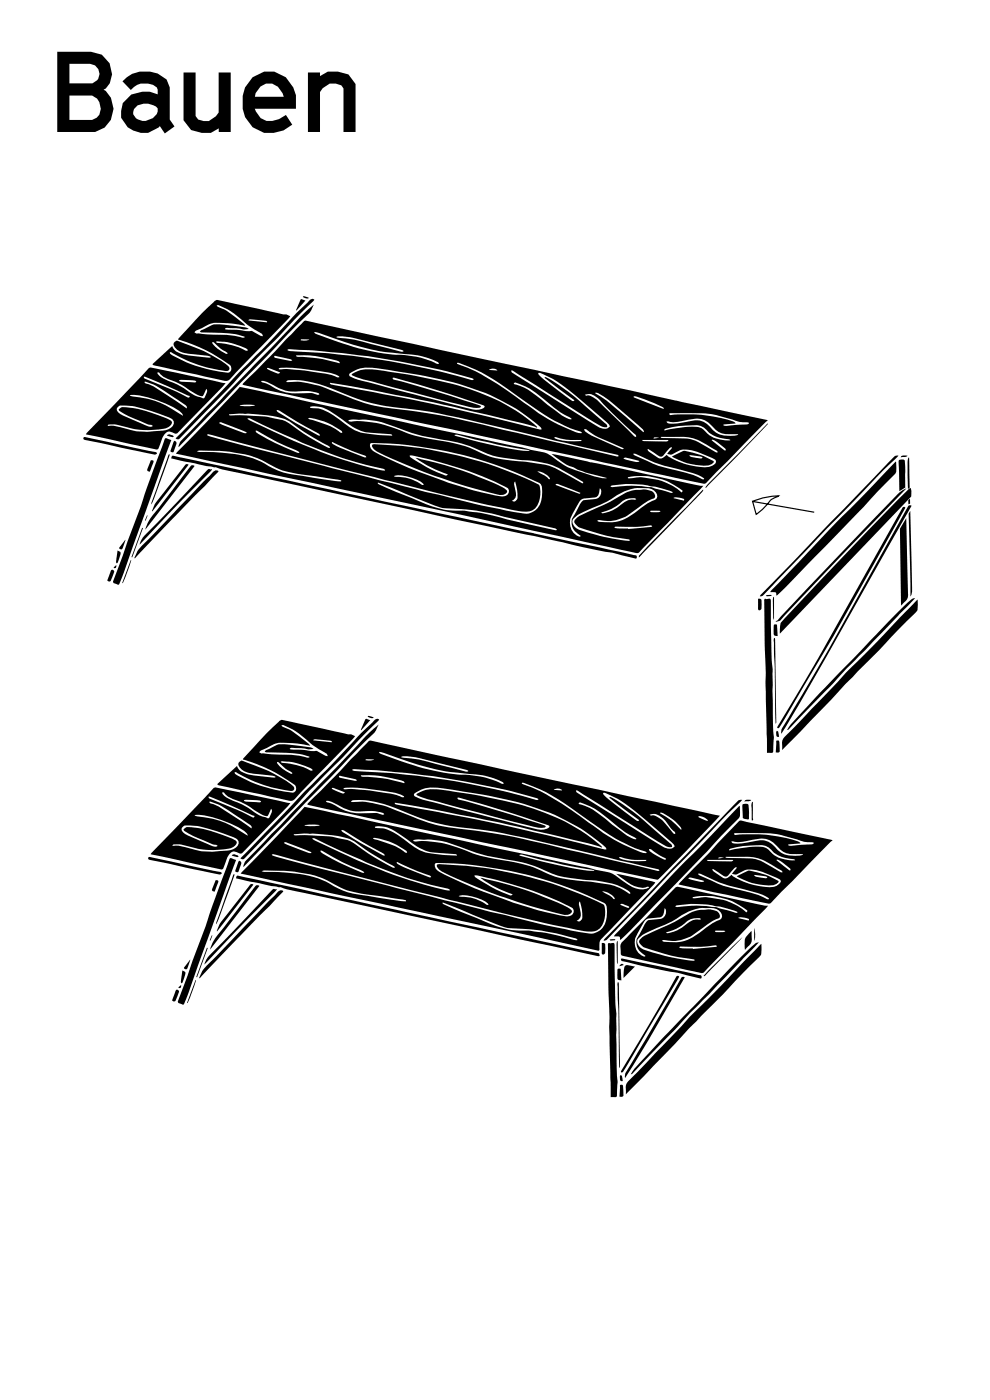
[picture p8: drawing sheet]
<svg xmlns="http://www.w3.org/2000/svg" width="297mm" height="420mm" viewBox="0 0 297 420" stroke-linecap="round" stroke-linejoin="round" font-family="sans-serif">
<defs><g id="words">
<text font-size="33.9" x="14.1" y="39.6">Bauen</text>
</g></defs>
<!-- layer: Beschriftung -->
<g fill="#000">
<path d="M90.3 89.8l1.4 .4-2.8 3-.1-.1zM90.9 89l.3-.1 1.4 .4v.2h-1zM45.3 138.1l.7 .1 .1 .5-1.2 2.9-.8-.5zM25.2 131.2l21.5 4.5 .4 .4-.7 .3-20.9-4.4-.5-.3zM50.3 130.5l.5-.2 1.4 .7-.4 .2-1.7-.4zM49.5 131.7l.3-.2 1.6 .6-14.5 40.4-1.1 2.8-.4 .2a1.71 1.71 0 0 1-1.5-1zM52.3 132.3a.9 .9 0 0 1 .7 .6 .9 .9 0 0 1-.3 .9l-.7 1.9-.8-.2zM88.9 94l3.4-3.2a1.42 1.42 0 0 1 2-.8l-20.9 21.2-4.3 4.9-13.9 14.2a3 3 0 0 1-1.9 1.6l-.6-.3 19.1-20 7.4-7.2zM90.6 94.6l3.6-3.2a8.7 8.7 0 0 1-3.5 4.6l-37 38.1a2.88 2.88 0 0 1 1.3-2.5zM55.5 139.6a.66 .66 0 0 1 1.1-.1l-11 13.9a9.8 9.8 0 0 1 2.8-4.7zM270.3 137a2.03 2.03 0 0 1 2-.2l-.4 .3-1.6 .2zM44.1 154.7h.2l-.6 1.6-.2-.1z"/>
<path d="M57.2 139.9a.82 .82 0 0 1 1.2-.1l-14.8 19.2a18.4 18.4 0 0 1 4.3-7zM50.5 136.5l.3-.2 .1 .4-1.9 5.3-2.8 7.7-.8 1.6zM62.3 140.9l.5-.2 .8 .2-21.7 22.5 .1-.4a10.2 10.2 0 0 1 3.6-4.5zM210.9 146.9l.1 .1-.3 .7-19 19.6v-.5l2.1-2.3zM230.3 127.1l.1 .1-.2 .3-8 8.3-10.5 10.5a11.4 11.4 0 0 1 3.3-3.7zM269.7 138.1l.2-.1a1.46 1.46 0 0 1 1.6 .3l.1 8-1.8 1.1zM271.9 155.5l.5 19.8a10.3 10.3 0 0 1-.3 4.7l-1.7 1.8-.4-23.1zM272.6 137.3l.2 .1 .1 9-.5 .3-.1-7.9zM272.7 151.7l.8 .1-11.3 20.1a1619.7 1619.7 0 0 1-27.8 48.3v-1.1l.3-.7 14.1-23.9zM272.5 150.1l.5-.5 .1 1.6-.6 .1zM273.1 153.3l.5 19.8a12.6 12.6 0 0 1-.4 5.9l-.6-24.8zM269.9 149.5l3.2-3.1 .3 .8v1.8l-39.4 41.2v-1a4 4 0 0 1 1.1-3.2z"/>
<path d="M33.3 171.1l.5-.1 .3 .2 .2 .5-1.1 2.6-.5 .2-.5-.3zM34.1 170.3l.7-.6a.5 .5 0 0 1 0 .6 .5 .5 0 0 1-.7 .1zM35.3 165.2l.9 .7-.9 2.9-.3 .3-.2-.4zM39.2 168.1l.2 .1-1.3 3.8-1.3 3h-.1zM37.6 162l-.8 2.6-.4 .3-.5-.2-.1-.3zM42.6 158.4l.3 .1-3.2 8.8-.3-.1zM63.9 141.6a.98 .98 0 0 1 1.6-.1l-25.1 26a9.3 9.3 0 0 1 3.7-5.2zM51.6 136.9l.4-.1 17 3.6 121.1 26.2a.64 .64 0 0 1 .9 .2 .64 .64 0 0 1-.2 .8l-7-1.7-9.3-1.8-14.1-3.2-93-19.8-2.7-.9-2.9-.4-6.8-1.4-3.6-.8zM227.4 179.7l1 .2 .1 1.7a1.13 1.13 0 0 1-.6 1.6l-.2-.1-.3-.4zM229.8 178.7l.3-.1a1.08 1.08 0 0 1 1.4 .2l-.8 .1a.6 .6 0 0 1-.9-.2zM268.2 137.1l.6-.4 .8 .1-5.1 4.8-35.4 37-.5 .3h-.6zM268.7 138.5l.2 .9a3.5 3.5 0 0 1-1.6 4.1l-32.9 34-1.4 1.3-.2-1-1.7-.1 18.6-19.7z"/>
<path d="M275 180.2l.3-.3a7.3 7.3 0 0 1-.3 3.7l-21.4 21.8-4.2 4.6-14.7 15.1v-.4a4.4 4.4 0 0 1 2.1-4.9l17-18 8.6-8.4zM232 179.1l.2 .1v6.7a19.4 19.4 0 0 1-.2-6.8zM232.3 187.5h.8l.2 3.4a1.03 1.03 0 0 1-1.1-.3 1.03 1.03 0 0 1-.1-1.2zM269.3 148.3l1.3-1 1.4-.7-18 18.6-19.9 21.1-1.4 .4zM269.1 184l4.5-4.3 1-.2-37.9 39.4-.5 .2 1.1-1.7 8.5-9.3zM109.7 215.8l1.4 .3-2.7 3.1-.1-.2zM110.3 214.9l.3-.1 1.4 .4a.81 .81 0 0 1-1.2 .1zM229.4 179.7h1.6a5.8 5.8 0 0 1 .3 3.3l.2 14.4 .3 3.4 .1 16.5 .3 4-.2 4.3-.3 .3h-1.6l-.3-23.9-.4-8.7zM232.2 191.5h.3l.1 .5 .3 24.6-.1 .6zM270.8 152.3l.5-.2 .4 .3-21.6 38.4-15.1 25.7-1.2 1.9-.6 .1v-.4l13-21.8zM233.1 219.3l.4 .3 .1 .7 .2 .8-.4 .1a.85 .85 0 0 1-.5-1.2zM232.9 222.3l.9 .1 .1 2a1.03 1.03 0 0 1-.2 1.4h-.9z"/>
<path d="M69.8 256.5l.4-.1 1.4 .6-.4 .2-1.7-.4zM68.9 257.7l.4-.2 1.5 .6-14.4 40.4-1.2 2.9-.3 .1a1.71 1.71 0 0 1-1.5-1zM71.8 258.3a.9 .9 0 0 1 .6 .7 .9 .9 0 0 1-.2 .9l-.7 1.8-.9-.1zM108.3 220l3.4-3.2a1.42 1.42 0 0 1 2.1-.8l-20.9 21.3-4.4 4.8-13.9 14.2a3 3 0 0 1-1.8 1.6l-.7-.3 19.2-19.9 7.3-7.3zM221.8 241.9l.2 .8a3.5 3.5 0 0 1-1.6 4.1l-32.9 34-1.4 1.3-.2-1-1.7-.1 18.6-19.7zM221.4 240.4l.5-.4 .8 .1-5.1 4.9-35.4 36.9-.5 .4-.6-.1zM222.8 241.4l.2-.1a1.1 1.1 0 0 1 1.3 0 1.1 1.1 0 0 1 .4 1.3v3.2a2.03 2.03 0 0 1-1.8-.4zM223.5 240.3a2.03 2.03 0 0 1 1.9-.2l-.4 .3-1.6 .2zM225.7 240.6l.2 .1 .1 5.2-.4 .4-.2-4.7zM64.7 264.2h.7l.1 .5-1.1 2.9-.8-.4zM70 262.5l.3-.2v.4l-1.8 5.3-2.8 7.7-.9 1.6zM44.6 257.2l21.6 4.5 .3 .5-.6 .3-20.9-4.4-.5-.4z"/>
<path d="M71 262.9l.4-.1 108.1 23.2 .2 .2 .3 .7-.6 .1-92.5-19.9-2.7-.9-3-.3-6.7-1.4-3.7-.9zM110 220.7l3.6-3.3a8.7 8.7 0 0 1-3.5 4.6l-37 38.2a2.88 2.88 0 0 1 1.3-2.6zM75 265.6a.66 .66 0 0 1 1-.1l-10.8 14a6.7 6.7 0 0 1 1.6-3.5zM81.8 267l.4-.2 .9 .1-21.8 22.5 .1-.3a10.2 10.2 0 0 1 3.6-4.6zM226.3 278.5l.3 1.9-.3 1.9zM243.5 255.5l.1 .1-.9 1.1-11.5 11.6a11.4 11.4 0 0 1 3.3-3.7zM53.5 296.3l.7-.6a.5 .5 0 0 1 0 .6 .5 .5 0 0 1-.6 .1zM54.7 291.3l.9 .6-.8 3-.3 .2-.2-.4zM57 288l-.8 2.6-.3 .3-.6-.2-.1-.3zM62.1 284.4l.2 .1-3.2 8.8-.2-.1zM83.4 267.7a.98 .98 0 0 1 1.6-.2l-25.2 26.1a9.3 9.3 0 0 1 3.7-5.3zM63.6 280.7l.1 .1-.6 1.5-.2-.1z"/>
<path d="M76.6 266a.82 .82 0 0 1 1.2-.1l-14.8 19.1a18.4 18.4 0 0 1 4.4-6.9zM180.6 283l.9 .3 .1 1.7a1.13 1.13 0 0 1-.6 1.5h-.2l-.3-.5zM182.9 282l.3-.1a1.08 1.08 0 0 1 1.4 .2l-.8 .1a.6 .6 0 0 1-.9-.2zM185.1 282.5h.2l-.1 6.8-.2-6zM185.4 294.8h.2l.1 .5 .3 24.6-.1 .6zM185.4 290.8l.8 .1 .2 3.3a1.03 1.03 0 0 1-1.1-.3 1.03 1.03 0 0 1-.1-1.2zM186.1 289.6l.5-.4 .6 .4-1.4 .4zM187.5 290a2.13 2.13 0 0 1 2.2-.1l.8 .2-3.4 3.4 .1-2.4zM202.9 293l.5-.2 .4 .3-15.7 26.7-1.2 1.9-.5 .1-.1-.3 10.8-18zM186.3 287.7h.4l22.8 4.9a.64 .64 0 0 1 .9 .2 .64 .64 0 0 1-.2 .9l-6.9-1.8-8.8-1.6-7.8-1.9-.3-.1zM213.6 290.2l9.2-9-10.5 10.9a.97 .97 0 0 1-1.2 .7zM225.4 279.5h.1v.8a3.8 3.8 0 0 1-1 3.7l-1 1.1-.1-1.1a3.9 3.9 0 0 1 1.7-4.2z"/>
<path d="M222.2 287.3l4.5-4.2 1-.3-37.9 39.4-.5 .2 1.1-1.7 8.5-9.3zM228.1 283.5l.3-.2a7.3 7.3 0 0 1-.3 3.6l-21.4 21.8-4.2 4.6-14.7 15.1v-.4a4.4 4.4 0 0 1 2.1-4.9l17.1-17.9 8.5-8.5zM52.8 297.2l.5-.2 .3 .3 .1 .4-1 2.6-.6 .3-.5-.4zM58.7 294.1l.1 .1-1.3 3.8-1.2 3.1-.2-.1zM182.5 283.1l1.6-.1a5.8 5.8 0 0 1 .3 3.3l.2 14.4 .3 3.5 .1 16.4 .3 4-.2 4.3-.3 .4h-1.6l-.3-24-.4-8.7zM186.1 325.6l.8 .1 .1 2.1a1.03 1.03 0 0 1-.2 1.3h-.9zM186.2 322.6l.4 .3 .1 .8 .2 .7-.4 .1a.85 .85 0 0 1-.5-1.2zM204.6 293.2l.9 .1-11.8 20.3-6.2 9.9v-1.1l.3-.7z"/>
<path d="M74.5 96l5.6 .7 .1-.1-.4-.3-1.3-.2a8.7 8.7 0 0 0-4-.1zM63.7 102.6a5.3 5.3 0 0 0 2.8 2.9l1.3 .7h.4a2.2 2.2 0 0 0-1.6-1.3l-2.4-2.1zM64.8 102.6l.2 .2a26.2 26.2 0 0 1 9.1 2.5l.3-.3a16.2 16.2 0 0 0-9.6-2.4zM65 91.7l.2 .3a26.2 26.2 0 0 1 8.4 5.8 31.8 31.8 0 0 0-10.2-.7l-4.6 2.1-.5 .5 .7 .4 3 .2a49 49 0 0 1 11.1 1l.3-.1a23.3 23.3 0 0 0-10-1.4h-2.9l-.5-.2 .4-.5 2-.9a6 6 0 0 1 4.9-.7l6.5 .8 .8 .4-1.6 .2-1.7-.4-3.2-.1-.6 .2a3.1 3.1 0 0 0 2.6 .4l4.1 .4a3.4 3.4 0 0 1 3.2 .9l1.5 .6a1.97 1.97 0 0 0-1.6-1.5l-2.8-1.8a25.3 25.3 0 0 0-9.1-6zM61.2 93.4l1.4-1.4a5.7 5.7 0 0 1 2.6-2l19.5 4.3 1.3 .1 1.1 .5-18 18.7a2.16 2.16 0 0 1-2.7 .5l-20.5-4.6-.1-.2 5.9-5.5a4.4 4.4 0 0 0 3.9 2.7l7 .8h.6v-.2l-.9-.3-4.3-.5a7.6 7.6 0 0 1-5.4-1.9 1.23 1.23 0 0 1-.3-1.7l.8-.5 1.1 .5a43.7 43.7 0 0 1 14.5 7.4 .94 .94 0 0 1-.3 1.1 .94 .94 0 0 1-1.1 .1 44.4 44.4 0 0 1-16.2-5.6h-.1a2.18 2.18 0 0 0 1.8 1.5 41 41 0 0 0 15.8 4.6 1.49 1.49 0 0 0 .8-1.5 1.49 1.49 0 0 0-1.1-1.2 46.8 46.8 0 0 0-14.9-7.2z"/>
<path d="M53.8 114.1v.1a7.5 7.5 0 0 0 3.8 .5l.9 .1 .4-.3a5.7 5.7 0 0 0-3.6-.5zM43.1 113.1l.1 .4 .4 .2 9 3.7 3.6 1.8h.6l.1-.4-9.3-4.1zM43.3 114.6l.4 .5a19.7 19.7 0 0 1 6.5 3.5l5.8 4a1.56 1.56 0 0 0-1.2-1.6l-1.7-1.2a31.8 31.8 0 0 0-9.6-5.2zM39 118.6v.2a31.9 31.9 0 0 1 11.9 3.5l4 2.5a4 4 0 0 0-2.4-2.3 34 34 0 0 0-12.6-4zM47.2 111.8a4.2 4.2 0 0 0 3 2.4l1 .4a28.2 28.2 0 0 1 6.9 3.9l2.1 .7a.83 .83 0 0 0 1 .3 .83 .83 0 0 0 .5-.9l.3-.6a1 1 0 0 0-.1-1.3l-.6 1.3a.99 .99 0 0 1-.6 .9 .99 .99 0 0 1-1.1-.2l-3-1.8a28.3 28.3 0 0 0-7.4-3.7l-1.4-1.4zM35.4 122.2l-.2 .2a1.9 1.9 0 0 0 1.6 2.2l4.8 2.1a6.9 6.9 0 0 0 4.1 1.2l.2-.1-.5-.3-1-.1-1.2-.6a33.3 33.3 0 0 1-7.5-3.6l-.1-.2a1.92 1.92 0 0 1 2.6-.7 40.6 40.6 0 0 1 13.2 4 1.28 1.28 0 0 1-.8 1.9 24 24 0 0 1-14.9-.6 5.8 5.8 0 0 0-3.3 0l-.1 .1a30.8 30.8 0 0 1 8.3 1.7 29.1 29.1 0 0 0 10.1-.6 1.74 1.74 0 0 0 1.4-1.6 1.74 1.74 0 0 0-1.1-1.8l-1.8-.7a40 40 0 0 0-11.6-3h-1.5zM44.5 110.6l.4-.3h.6l22.2 4.7-13.8 14.3a1.3 1.3 0 0 1-1.3 .9 2.48 2.48 0 0 0-3-.1l-.9 1.3-1.2 3.3-.4 .2-21.4-4.5z"/>
<path d="M207 136.6l-.2 .2 1.2 .4a4.2 4.2 0 0 0 2.8 .2l-.7-.4zM201.6 137l1.7-.9a3.1 3.1 0 0 1 3.6-.5l3.9 1.1 3.4 1.9a4.2 4.2 0 0 1-4.5 1 17.9 17.9 0 0 1-8.1-2.6z"/>
<path d="M200.9 124a77.2 77.2 0 0 1 13.9 .6l5.3 1.4a9.1 9.1 0 0 0 4.4 .8l.2 .3-.6 .3-6.2 .4-.8-.1v-.3l3.5-.3-.1-.3a42.9 42.9 0 0 0-19.5-2.2zM199.9 126.5h.5a19.2 19.2 0 0 0 7.6-.8 7.2 7.2 0 0 1 6.8 3.3 7.2 7.2 0 0 0 5.5 1.3l1.2 .1a7.8 7.8 0 0 1-9-2.8 6.7 6.7 0 0 0-6.8-1l-.7 .2a9.6 9.6 0 0 1-4.7 .1zM199.3 129l.1-.1a25.4 25.4 0 0 1 10.5-1.2l1.6 .8a10.3 10.3 0 0 0 7.5 3.4l.1 .1a9.1 9.1 0 0 1-8.1-3.2 9.3 9.3 0 0 0-6.2-.5l-5.4 .9zM213.6 131.9l1.5 .8 2.4 1.9 .3 .4-.2 .2-4.1-3.1zM198.3 131.1h3.9a14.8 14.8 0 0 1 11.1 3.2l1.8 1 .3 .5a9.2 9.2 0 0 1-3.8-2 12.8 12.8 0 0 0-9.3-2.3l-3.6-.1h-.4zM194.3 135l.2-.3 1.3 .9a5 5 0 0 0 2.8 1.4l1.2-1.3a2.67 2.67 0 0 1 1.8-1.5l-.1 .4-1.3 1.6a3.3 3.3 0 0 0 3.3-.8 8.5 8.5 0 0 1 6.9 .7l1.5 .6a6 6 0 0 1 2.9 1.6v.3a4.1 4.1 0 0 1-4.7 1.5 20.4 20.4 0 0 1-9.9-3.4l-.1-.2a2.22 2.22 0 0 1-3.7 .2l-1.7-1.2zM190.1 136.1l.5 .1a50.1 50.1 0 0 0 14.4 5l4.4 1.3 1.9 1.1-.3 .3a57.8 57.8 0 0 0-12.7-3.9l-7.9-3.3-.4-.4zM187.1 137.5a7.1 7.1 0 0 1 4 .6l.8 .4-1.5 .1-2.4-.6zM178.7 117.8l1.3 .5a108.3 108.3 0 0 1 13.1 10.8l.1 .5-.2 .1a149.5 149.5 0 0 0-12.9-10.8l-1.5-.8zM175.5 118.5a4.8 4.8 0 0 1 5.3 2.5l5.8 5.8 4.1 3.7 .2 .5-.1 .1-.5-.2-8.8-8.6a9.9 9.9 0 0 0-5.1-3.7l-.6 .1zM153.4 111.2h.5l17.8 11.4a67.6 67.6 0 0 0 9.6 5.6h.9a1.8 1.8 0 0 0-1.2-1.6l-10.6-9.1a28.3 28.3 0 0 0-6.9-4.3l-.1 .2 2.2 1.7 6.7 5-.2 .3-.4-.1-3.4-2.4a36.3 36.3 0 0 1-6.8-5.8v-.2a10.1 10.1 0 0 1 4.4 1.8l2.9 2 3.7 2.8 9.5 8.2 .9 1.1a1.86 1.86 0 0 1-2.8 .6l-26.4-16.5zM175.3 128.8l.6 .1 3.5 2.3 7.7 3.3-.2 .3a74.3 74.3 0 0 1-11-5.1l-.5-.4zM85.9 114.5a6.8 6.8 0 0 1 4.2-.4 51.7 51.7 0 0 1 14.9 4.7 60 60 0 0 0 18.5 4l6.2 .9 8.4 1.7 45.7 10.8a1.99 1.99 0 0 1 1.8 .5l.1 .2-.6 .1-49.6-11.7-13.5-2.2a54.3 54.3 0 0 1-20.7-5.2 32.4 32.4 0 0 0-13.5-3.3l-1.8 .1zM78.4 114.3a13.5 13.5 0 0 1 5.6 2.3 16.1 16.1 0 0 0 8.2 .8h.5a4.9 4.9 0 0 1 3.1 .9l-.8 .1a7.3 7.3 0 0 0-4.5-.4 14.4 14.4 0 0 1-10.1-2.7l-1.7-.6zM80.1 110.5l.4-.1 3.6 1.4-.7 .3-2.5-1zM82.4 106.9l4.8 .9 .5 .4-.6 .1-4.4-.9-.4-.2zM86.3 104.9l8.2 .3 16.5 1.8 9.2 1.5 12 2.5 10 2.8-.6 .3-9.8-2.7-15.5-3.1-10.6-1.5-6.9-.7-11.8-.7-.7-.3zM90.3 101.9h2.5l-1.3 .3-1.3-.1zM94.4 99.6l11.5 3.8a85.3 85.3 0 0 0 19.3 3.2l4.7 1.4 1.5 .7 .3 .3-.1 .3a31.1 31.1 0 0 0-11.2-2.8l-2.4-.1-4.5-.6a97 97 0 0 1-19.1-5.9zM101 101.1a24.2 24.2 0 0 1 9.5 1.4l10 2.5 .6 .3-.1 .2-.6 .1-6-1.6a57.8 57.8 0 0 0-12.9-2.6l-.5-.1zM99 114.9l9.3 1.5 21.8 4.4 26.3 6.1 4.7 1.4a46.8 46.8 0 0 0-15.8-9.9 121.2 121.2 0 0 0-25.8-6.4l-5.3-.9a11.5 11.5 0 0 0-8.1 .8l-.5 .4v.3l2 .8 10.9 3 23.1 5.9h2.4l.3-.3-.8-.5-8.2-2.6-17.1-5-.4-.5 .4-.1 16.8 5 9.6 3.2 .8 .5a4 4 0 0 1-4.6 .6l-27.5-7.1a34.5 34.5 0 0 1-8.5-2.7v-.6a9.5 9.5 0 0 1 8.3-1.7l12.5 2 4.7 1a80.7 80.7 0 0 1 19.7 6.5 47 47 0 0 1 12.4 8.6l.1 .3h-.6l-17.3-4.3-20.2-4.5-22.6-4.2a4.9 4.9 0 0 1-2.8-.9zM88.9 106.6a35.1 35.1 0 0 1 12.9 1.9l.2 .4-.2 .1a45.6 45.6 0 0 0-12.8-2zM83.6 110.6a50 50 0 0 1 14.1 1.1l1.8 .3a2.75 2.75 0 0 1 2.3 1.2h-.2a60.9 60.9 0 0 0-17.9-2.4zM166.4 131.2h.4a19.8 19.8 0 0 0 7.7 .8l-.2 .3a13.2 13.2 0 0 1-8-1zM154.1 115l.2-.1a9.2 9.2 0 0 1 4.5 1.7l2.5 1.7a48.2 48.2 0 0 0 9.7 7l.5 .5a7.1 7.1 0 0 1-4.5-2.4l-2.7-1.9a34.4 34.4 0 0 0-8.2-5.7l-1.7-.5zM137.2 108.9a51.8 51.8 0 0 1 17.5 9.6l3.5 2.5a56.9 56.9 0 0 0 16.3 8.8l.1 .2a12.3 12.3 0 0 1-5.5-1.9 75.2 75.2 0 0 1-14.2-8.9l-4.4-3.1a52.3 52.3 0 0 0-13.4-6.9zM146.7 111a1.89 1.89 0 0 1 2.5 .2zM190 119.1l.4-.2 2.2 .7a21 21 0 0 1 6.6 3l-.7-.1zM196.3 131.3l1.5 .1-1.7 .2zM192.7 132h7.8v.2a15 15 0 0 1-5.7 .2h-1.7zM91.1 96.5l-18.3 18.9 138.4 29.8 .7-.3 17.3-17.7 1.2-.9-.2-.2-138.3-29.9z"/>
<path d="M202.2 149.3h.4a4.2 4.2 0 0 1 2.7 .6l-.1 .4-3.1-.8zM183.1 146l.2-.1a32.7 32.7 0 0 1 18.5 1.9l-.5 .1-1.6-.5a35.3 35.3 0 0 0-16.2-1.2zM195.2 153.4l2.7-.1 .3 .2-2.8 .2-.4-.2zM184.3 158.2l.2-.1a54.5 54.5 0 0 0 10.9-.4l.3 .2a34.9 34.9 0 0 1-10.4 .7zM180.5 153.8l1.1-.3a15.6 15.6 0 0 0 5.9-3.5 3.6 3.6 0 0 1 3.4-.1 6.2 6.2 0 0 0-5.4 2.2 8.1 8.1 0 0 1-5 1.8zM172 155.8a19.7 19.7 0 0 1 7.4-4l3.4-1.7a15 15 0 0 1 12.1-3.5 2.43 2.43 0 0 1 2.2 2.9l-.3 .4a51.7 51.7 0 0 0-8.3 5.3 12.6 12.6 0 0 1-9.2 1.2l.2-.3a12.7 12.7 0 0 0 11.4-3.3l.5-.4a17.6 17.6 0 0 1 5-2.9 1.82 1.82 0 0 0-1.9-2.4 12 12 0 0 0-9.5 2.4l-2.6 1.4-6 2.7a7.7 7.7 0 0 0-4 2.6 2.63 2.63 0 0 0 2.4 2.4 68.9 68.9 0 0 0 14.1 3.4v.2a50.1 50.1 0 0 1-16-3.7 2.2 2.2 0 0 1-.9-2.7zM174.3 150l.8-.4 1.3-.1a3.9 3.9 0 0 0 3.1-.9l.5-2.1a2.21 2.21 0 0 1-.1 2.5 2.21 2.21 0 0 1-2.3 .9l-1 .1a2.56 2.56 0 0 0-3 2.1l-.9 1.8a4.5 4.5 0 0 0-1.2 3.5 5.1 5.1 0 0 0 2.7 3.4l-.1 .2a4.1 4.1 0 0 1-2.8-5.7zM154.6 144.5l.5 2a6.8 6.8 0 0 1-.1 3.5 .91 .91 0 0 1-1.4 .3 2.63 2.63 0 0 0 .9-3.6l-.3-1.6zM118.2 143a9.5 9.5 0 0 1 7 1l1.6 1 .3 .5-.3 .1a15 15 0 0 0-8.6-2.6zM62.1 130.5a3.1 3.1 0 0 1 2.4 .3l50.7 13.2 17.9 4.5 15.3 3.4a46.4 46.4 0 0 0 10.3 1.6 4.6 4.6 0 0 0 3.4-4.6 4.7 4.7 0 0 0-.5-3.5l-5.4-2.5-8.5-3.2-10.5-3-9.8-2.1-7-.8-8.1-.5-.6 .1-.1 .4a7.2 7.2 0 0 0 4.3 3.1l14.4 5.9 9.1 3 10.5 2.7a1.73 1.73 0 0 0 2.2-1.2 24.8 24.8 0 0 0-8-3.9l-8.5-3.2-10.9-2.8 .9 .7a34.6 34.6 0 0 0 8.8 4.3 1.28 1.28 0 0 1-1.9-.1l-4.2-1.9-4.5-2.7-.9-.8 .1-.2h.9l8.6 2.2a89.2 89.2 0 0 1 20 7.8 1.72 1.72 0 0 1-.3 1.9 1.72 1.72 0 0 1-1.9 .4l-8.2-1.8-7.6-2.3-11-4.1-9.1-4.1a6.1 6.1 0 0 1-3.3-2.6l-.1-.8 .3-.3 5.4 .1 7.3 .7 10 1.6 5.6 1.3 8.7 2.7 6.4 2.4 6.9 3a2.42 2.42 0 0 1 1.1 3 5.7 5.7 0 0 1-3.7 6.2l-1.4 .2-3-.5-11.2-2.2-66.9-16.9-12.6-3.4zM113.4 144.8l11.1 4.6a42.6 42.6 0 0 0 9.2 3.1 77.9 77.9 0 0 1 20 3.2l12.8 2.9 .6 .5h-.8l-14.1-3.2a71.5 71.5 0 0 0-18.6-2.9 69.9 69.9 0 0 1-12.7-4.5l-7.3-3.2-.3-.3zM59.1 135.4l.8-.2a47.4 47.4 0 0 1 17.3 2.3l1.4 .6a32.5 32.5 0 0 0 15.8 4.8l7.2 1.1 .8 .2v.3l-10.8-1.6a25.5 25.5 0 0 1-13.4-4.4 45.4 45.4 0 0 0-18.6-2.9zM65.7 127l.3-.3 .5 .1 7.5 2.9-.1 .3h-.7zM68.7 124.3h.7a50.2 50.2 0 0 1 16 1.5l2.2 1.2a89.6 89.6 0 0 0 11.4 7.2v.2h-.6l-3.1-1.7-3.8-2.3-3.1-2.2a10.2 10.2 0 0 0-6.1-2.6 60.2 60.2 0 0 0-12.5-.9l-1.1-.1zM71.9 121.7l2.7-.3 1.9 .2-1.9 .3zM83.1 123l.7 .2 9.7 5.8a5.3 5.3 0 0 1 2.6 1.7h-.6l-6.4-3.5-4.4-2.7a2.24 2.24 0 0 1-1.6-1.4zM92.5 125.5a18.8 18.8 0 0 1 10.1 4l.1 .4h-.2a38.6 38.6 0 0 0-10-4.3zM99.7 132.6l7.2 3.2a6.2 6.2 0 0 1 3 1.4l-.5 .1a45.6 45.6 0 0 1-9.9-4.4zM76.7 129.2h.3a86.2 86.2 0 0 0 12.7 6.4l.2 .2a4.6 4.6 0 0 1-2.9-.9 51.3 51.3 0 0 1-10.2-5.3zM74.3 125.6h.6l15.6 7.2 5.8 2.3 6.9 2.5 6.6 1.9 5.2 1.2 .5 .4a6.9 6.9 0 0 1-3.6-.6l-5.9-1.6-8.6-2.8-9.8-4-10.8-5a4 4 0 0 1-2.5-1.5zM93.1 122.1a9 9 0 0 1 7.5 2.3 32.7 32.7 0 0 0 8.4 5.1l4.6 .6a9.3 9.3 0 0 1 4.1 .5l-2 .1a35.8 35.8 0 0 1-9-1.4l-1.4-.8a35.9 35.9 0 0 0-9.2-5.8l-3-.3zM104.6 126.1l.7-.1a30.2 30.2 0 0 1 15.2 2.8 84.4 84.4 0 0 0 16.1 3.8l4.8 1.5a39.8 39.8 0 0 0 17.5 4.1 24 24 0 0 1 11.9 4.1l4.1 2.3 .1 .4-4.4-2.3a20.9 20.9 0 0 0-11.3-3.9l-3.1-.3a32.6 32.6 0 0 1-15.6-4.2l-7.4-1.9a53.6 53.6 0 0 1-15.6-4.1 32.7 32.7 0 0 0-12.8-1.8l-.2-.1zM136.4 130.5h.8l11.7 2.9 9.9 1.7v.2l-2.7-.1-5.5-1-7.6-1.7-6.1-1.6zM161.2 141.5a4.4 4.4 0 0 1 3.8 2.3h-.4l-.9-.9zM166.8 145.3h.6l6.8 2.6-.4 .3-7.1-2.7zM188.4 143.2a20 20 0 0 1 16.4 4.2l-.3 .4a20 20 0 0 0-16.1-4.3zM71.9 116.1l-19.1 20.1 138.4 29.8 .6-.3 19.2-19.9-2.9-.4-42.6-9.2a25.8 25.8 0 0 0 7.6 4.6l3.3 1.2 5.7 1.5a17.2 17.2 0 0 1-7.6-1.8 28.1 28.1 0 0 1-9.9-5.4l-1.5-.5-6-1.4z"/>
<path d="M94 222.1l5.5 .7 .1-.2-.3-.3-1.4-.1a8.7 8.7 0 0 0-3.9-.1zM83.1 228.7a5.3 5.3 0 0 0 2.9 2.8l1.2 .7h.5a2.2 2.2 0 0 0-1.7-1.3l-2.4-2.1zM84.2 228.6l.3 .3a26.2 26.2 0 0 1 9 2.4l.3-.3a16.2 16.2 0 0 0-9.6-2.4zM84.4 217.7l.3 .3a26.2 26.2 0 0 1 8.4 5.8 31.8 31.8 0 0 0-10.2-.7l-4.6 2.1-.5 .6 .6 .3 3 .3a49 49 0 0 1 11.2 1l.2-.2a23.3 23.3 0 0 0-9.9-1.3l-3-.1-.5-.2 .4-.5 2-.9a6 6 0 0 1 5-.7l6.4 .8 .9 .5-1.7 .1-1.6-.3-3.3-.2-.6 .3a3.1 3.1 0 0 0 2.7 .3l4 .4a3.4 3.4 0 0 1 3.2 1l1.6 .5a1.97 1.97 0 0 0-1.7-1.5l-2.8-1.7a25.3 25.3 0 0 0-9.1-6.1zM80.6 219.4l1.5-1.4a5.7 5.7 0 0 1 2.5-2l19.5 4.3 1.3 .1 1.1 .5-17.9 18.8a2.16 2.16 0 0 1-2.7 .4l-20.6-4.6-.1-.2 5.9-5.5a4.4 4.4 0 0 0 3.9 2.7l7.1 .9 .5-.1 .1-.2-.9-.3-4.4-.5a7.6 7.6 0 0 1-5.4-1.9 1.23 1.23 0 0 1-.2-1.7l.7-.5 1.2 .5a43.7 43.7 0 0 1 14.5 7.5 .94 .94 0 0 1-.3 1.1 .94 .94 0 0 1-1.1 0 44.4 44.4 0 0 1-16.3-5.6h-.1a2.18 2.18 0 0 0 1.8 1.5 41 41 0 0 0 15.9 4.6 1.49 1.49 0 0 0 .7-1.4 1.49 1.49 0 0 0-1-1.3 46.8 46.8 0 0 0-14.9-7.1z"/>
<path d="M109.7 227.9l-.1 .2 1.4 .1 1.3-.3zM166.1 237l2.6 .2a1.89 1.89 0 0 0-2.6-.2zM209.5 245.1l1.9 1 .9 .2a2.5 2.5 0 0 0-2.8-1.2zM99.6 236.6l.8 .6 2.4 .9 .7-.3-3.6-1.4zM101.8 232.9l-.1 .3 .5 .3 4.4 .8 .5-.1-.5-.3zM194.7 254.8a4.3 4.3 0 0 0 2.7 2.2l1.9 1 .5-.1-.1-.3-2.1-1.1-2.2-1.6zM185.8 257.2v.2a12.3 12.3 0 0 0 8.1 .8l.1-.1h-1.9a17.6 17.6 0 0 1-6.1-.9zM198.1 243.9v.1a27.3 27.3 0 0 1 6.3 5l.1-.1a11.6 11.6 0 0 0-6.4-5zM194.9 244.5l.2 .2a6.5 6.5 0 0 1 5.2 3.3l1.7 2.1 .5 .2-.1-.7-1.2-1.1a7.6 7.6 0 0 0-5-4.2zM108.3 232.7l.1 .3a52.1 52.1 0 0 1 12.9 2l.1-.1a5 5 0 0 0-3.3-1.2 30.3 30.3 0 0 0-9.8-1zM103.1 236.6v.2l.4 .1 1.9-.1 5.5 .4a47.9 47.9 0 0 1 10.1 2.1l.3-.1a7.2 7.2 0 0 0-4.8-1.6l-1.5-.2a40.5 40.5 0 0 0-11.9-.8zM97.9 240.4l.2 .4a13.3 13.3 0 0 1 4.7 2.2 21.2 21.2 0 0 0 9.9 1l2.1 .5 .5-.1a5.3 5.3 0 0 0-3.7-1h-.7a13.2 13.2 0 0 1-10.2-2.2l-2.1-.8zM120.4 227.1v.2a45.3 45.3 0 0 1 11.9 2.4l7.5 1.9 .7-.1v-.2l-.5-.3-6.7-1.6a50 50 0 0 0-12.5-2.4zM173.6 241.1l.1 .1a27.7 27.7 0 0 1 10.5 6.7l4.1 3a3 3 0 0 0 2.6 .9v-.1a40.6 40.6 0 0 1-9.5-6.9 18.5 18.5 0 0 0-7.5-4zM113.8 225.6a.87 .87 0 0 0 1.1 .9l8 2.8a62.2 62.2 0 0 0 18.6 3.4 31.5 31.5 0 0 1 9.5 2.6l.1-.2a18.6 18.6 0 0 0-9.5-2.8l-2.4-.2a79.5 79.5 0 0 1-23.3-5.9zM156.6 234.9l-.1 .3a70.8 70.8 0 0 1 17.9 10l1.8 1.4a59.3 59.3 0 0 0 13.8 8.2l3 1.2h1.1l-.3-.4a54.2 54.2 0 0 1-16.8-9.1l-5.7-4.1a45 45 0 0 0-14.7-7.5zM105.7 230.9v.3l.7 .2 11.8 .7 7 .7 10.6 1.5 15.4 3.2 9.9 2.6 .5-.3-10-2.8-12-2.4-9.1-1.6-16.6-1.8zM172.8 237.2l.3 .7 22.7 14.3a11.7 11.7 0 0 0 5.1 2.5l.8-.1 .7-.6-.4-.7-10.1-8.7a32.4 32.4 0 0 0-10.8-6.7l-.1 .3a48.4 48.4 0 0 0 7.8 6.5l2.3 1.6 .5 .1 .2-.3-8.9-6.8a4.3 4.3 0 0 1 2.9 1.4l5.9 4.3 9.4 8.1a.93 .93 0 0 1 .5 1.1 5.1 5.1 0 0 1-3.8-1.4l-24.5-15.5zM105.3 240.5a3.4 3.4 0 0 0 2.5 .1 33.6 33.6 0 0 1 13 3.3 54.3 54.3 0 0 0 20.7 5.2l13.5 2.2 38.6 9.1a10.4 10.4 0 0 0 4.3 .9 8.3 8.3 0 0 0-3.8-1.2l-36.6-8.7-8.4-1.7-6.2-.9a63.7 63.7 0 0 1-24.2-6.3 28.1 28.1 0 0 0-13-2.3zM118.5 240.9l-.1 .2a5.7 5.7 0 0 0 3.4 .9l26.9 5.2 15.3 3.4 17.4 4.3h.6l-.3-.6-1.2-1.1a64.6 64.6 0 0 0-28.4-13.2l-10.9-2.1a82.6 82.6 0 0 0-12.2-1.5 8.6 8.6 0 0 0-4.8 1.9l.1 .5a34.5 34.5 0 0 0 8.5 2.7l26.1 6.8a7.7 7.7 0 0 0 5.6 .2l.4-.5-.8-.5-11.8-3.9-14.7-4.2-.4 .1 .4 .5 17.1 4.9 8.2 2.7 .9 .4-.4 .4-2.4-.1-23.1-5.9-10.8-2.9-2.1-.9v-.3l.6-.3a10.3 10.3 0 0 1 7.4-.9l13.4 2.2a72.8 72.8 0 0 1 30.6 11.9l3.1 2.5 .5 .5-.1 .2-4.1-1.3-26.8-6.3-21.9-4.3zM110.5 222.6l.8-.3 104.7 22.5-15.6 16.2-2.8 2.9-.5 .1-104.9-22.5z"/>
<path d="M73.2 240.1v.2a7.5 7.5 0 0 0 3.8 .4l1 .1 .4-.2a5.7 5.7 0 0 0-3.7-.5zM62.6 239.1l.1 .4 .3 .2 9 3.7 3.7 1.9 .6-.1 .1-.3-9.4-4.1zM62.8 240.6l.4 .5a19.7 19.7 0 0 1 6.4 3.6l5.9 3.9a1.56 1.56 0 0 0-1.3-1.6l-1.7-1.1a31.8 31.8 0 0 0-9.5-5.3zM58.5 244.6l-.1 .2a31.9 31.9 0 0 1 12 3.6l3.9 2.4a4 4 0 0 0-2.4-2.3 34 34 0 0 0-12.5-4zM66.7 237.8a4.2 4.2 0 0 0 3 2.4l.9 .4a28.2 28.2 0 0 1 7 4l2.1 .7a.83 .83 0 0 0 1 .3 .83 .83 0 0 0 .5-1l.2-.6a1 1 0 0 0-.1-1.3l-.5 1.3a.99 .99 0 0 1-.7 1 .99 .99 0 0 1-1.1-.3l-3-1.8a28.3 28.3 0 0 0-7.4-3.7l-1.4-1.4zM54.8 248.2l-.2 .2a1.9 1.9 0 0 0 1.6 2.3l4.8 2.1a6.9 6.9 0 0 0 4.2 1.2l.1-.1-.5-.4-.9-.1-1.3-.5a33.3 33.3 0 0 1-7.4-3.7l-.1-.2a1.92 1.92 0 0 1 2.5-.7 40.6 40.6 0 0 1 13.2 4.1 1.28 1.28 0 0 1-.8 1.8 24 24 0 0 1-14.9-.6 5.8 5.8 0 0 0-3.3 0l-.1 .1a30.8 30.8 0 0 1 8.4 1.7 29.1 29.1 0 0 0 10-.6 1.74 1.74 0 0 0 1.5-1.6 1.74 1.74 0 0 0-1.2-1.8l-1.8-.7a40 40 0 0 0-11.6-2.9l-1.5-.1zM64 236.6l.4-.2h.5l22.2 4.6-13.8 14.4a1.3 1.3 0 0 1-1.2 .8 2.48 2.48 0 0 0-3.1-.1l-.8 1.3-1.3 3.3-.3 .2-21.4-4.5z"/>
<path d="M215.7 257.3l-.2 .4 1.8-.3zM206.6 263.5l.8 .5 2.5 .6h1.4l-.2-.3-1.1-.3a6.1 6.1 0 0 0-3.4-.5zM233.1 258l-.1 .2 4 3.1 .2-.3-.2-.4-2.4-1.9zM212.2 258.1l-.1 .1a15 15 0 0 0 5.6 .3h1.7l.6-.2-.1-.2zM217.7 257.1v.3l.4 .1h3.6a13.4 13.4 0 0 1 10 2.8l2.6 1.5h.5l-.1-.2a32.1 32.1 0 0 0-7.9-4.2l-2.1-.3zM218.7 255l.1 .2 2.2-.5a22.8 22.8 0 0 1 8.6-.3l.8 .4a8.9 8.9 0 0 0 8.2 3.3l-.2-.1a11 11 0 0 1-8-3.8 9.4 9.4 0 0 0-5.2-.4l-3.5 .3-2.6 .6zM209.5 262.2l.2 .4 .7 .3a43.4 43.4 0 0 0 13 4.6l4.1 1.1 2.7 1.3h.5v-.3a35.2 35.2 0 0 0-10.6-3.5 63.3 63.3 0 0 1-10.3-3.9zM219.4 252.6l.2 .2a4.2 4.2 0 0 0 3.4 .3l2.9-.6a6 6 0 0 1 7.4 2.5 8 8 0 0 0 7.6 1.4l-1.1-.1a6.9 6.9 0 0 1-6.1-1.7 6.7 6.7 0 0 0-8-2.5l-1.2 .2a9.5 9.5 0 0 1-4.9 .2zM220.3 250l.2 .6a42.9 42.9 0 0 1 19.4 2.2l.2 .3-3.6 .3v.3l.8 .2 6.3-.5 .5-.2v-.3l-1-.2a18 18 0 0 1-5.8-1.3 29.9 29.9 0 0 0-12-1.4zM213.7 261l1.3 1.2a3.8 3.8 0 0 0 3.1 1.3l1.4-1a15.8 15.8 0 0 0 7.1 3.2l1.2 .2a7.4 7.4 0 0 0 6.2-.7 .94 .94 0 0 0 .2-1 .94 .94 0 0 0-.9-.6l-1.2-.6a14.5 14.5 0 0 0-8.3-1.9l-.9 .3a3.3 3.3 0 0 1-3.3 .9l1.4-1.7v-.3a4.3 4.3 0 0 0-2.3 2.2 1.17 1.17 0 0 1-2 .1l-2.8-1.8zM221.7 246.5a2.62 2.62 0 0 1 2.4 .2l25.5 5.4 .2 .2-.5 .3-18 18.4-.4 .2-27.3-5.8z"/>
<path d="M186.2 271.3l-.1 .3 2.4 .9 .3-.3-1.9-.9zM91.3 247.7l2.8 .2 1.9-.2-2-.2zM180.7 267.5l2.5 1.4 .9 .9h.4a4.2 4.2 0 0 0-3.8-2.3zM174 270.5a3.4 3.4 0 0 0 .2 3v.6a1.96 1.96 0 0 1-1.2 2.2 1.2 1.2 0 0 0 1.4-.1 1.2 1.2 0 0 0 .3-1.3l-.1-1.9zM85.1 253l7.6 3h.7v-.2l-7.4-3h-.5zM137.6 269a15 15 0 0 1 8.6 2.6l.4-.1a10.1 10.1 0 0 0-6.6-2.8h-1.9zM119.1 258.7l-.1 .2 .1 .2a50.5 50.5 0 0 0 10.1 4.2l.2-.1a7.3 7.3 0 0 0-3.6-1.6zM112 251.5l.4 .4a29.6 29.6 0 0 1 9.5 4h.3l-.1-.2a1.46 1.46 0 0 0-1.2-1 18.2 18.2 0 0 0-8.9-3.2zM96.1 255.3a2.85 2.85 0 0 0 2 1.6l3.8 2 4.5 2a4.6 4.6 0 0 0 2.9 1l-.6-.6a84.6 84.6 0 0 1-12.4-6zM102.6 249.1l-.1 .1a5 5 0 0 0 2.5 1.9l9.9 5.6h.6a12.4 12.4 0 0 0-4.4-2.7l-7.8-4.7zM155.8 256.6l.5 .3 6.1 1.6 7.7 1.7 5.4 1 2.8 .1v-.2l-9.9-1.7-11.8-2.9zM112.5 248.1v.3a13.2 13.2 0 0 1 9.1 3.8 14.7 14.7 0 0 0 10.6 4.3l4.9 .1a9.3 9.3 0 0 0-4.1-.5 15 15 0 0 1-10.9-4.2 15.8 15.8 0 0 0-7.4-3.9zM88.2 250.4l-.1 .2 .6 .1h4.5a34.3 34.3 0 0 1 12.2 1.9l7.2 4.8 5.3 3h.5a3.2 3.2 0 0 0-2.2-1.4 73.5 73.5 0 0 1-9.8-6.5 26.1 26.1 0 0 0-10.9-2.2l-3.9-.2zM132.9 270.9l-.2 .1 .4 .4 8 3.3a63.7 63.7 0 0 0 11.9 4.3l1.8 .2a57.8 57.8 0 0 1 18.1 3l.4-.1-.6-.5-5.8-1.5a88.4 88.4 0 0 0-15.1-1.7zM78.5 261.5l.8 .2h4.3a32.9 32.9 0 0 1 16.3 4.1 25.4 25.4 0 0 0 11.1 3.2l10.8 1.5v-.3l-.7-.2-7.9-1.2a31.7 31.7 0 0 1-15.8-5 44 44 0 0 0-14.9-2.5l-3.1-.1zM93.7 251.6a4 4 0 0 0 2.6 1.5l12.1 5.6 9.1 3.7 6.1 2a72.9 72.9 0 0 0 11.3 2.9l.1-.2-.6-.4-5.2-1.2-6.2-1.8-7.9-2.8-5.2-2.1-15.5-7.2zM124 252.1v.2a2.19 2.19 0 0 0 2.2 .1 36.9 36.9 0 0 1 16.1 3.9l3.6 .9 5.4 1a41.3 41.3 0 0 1 14.3 4.6 63.7 63.7 0 0 0 13.1 2l.8 .2a17.1 17.1 0 0 1 9.4 3.2h.2a2.71 2.71 0 0 0-2.1-1.7 34.1 34.1 0 0 0-12.5-2.6 32.9 32.9 0 0 1-13.6-3.8 91.8 91.8 0 0 0-14-3.1l-4.7-1.3a46.4 46.4 0 0 0-12.5-3.7l-4.3-.1zM81.5 256.5l1.8 .8 10.9 2.9 52.5 13.4 16.8 4 11.2 2.3a5.5 5.5 0 0 0 5.1-.6 7.5 7.5 0 0 0 1.9-7.9l-.7-.5-4.1-1.9-5.5-2.3-6.6-2.3-6.3-1.8-6.3-1.4-9.6-1.5-6.4-.6-5.4-.1a1.77 1.77 0 0 0 1.1 2.7l10.4 4.9 11.4 4.2 7.8 2.4 5.8 1.4a5.4 5.4 0 0 0 4.3 0 1.43 1.43 0 0 0 .5-1.6 1.43 1.43 0 0 0-1.3-1l-3.6-1.7a118.6 118.6 0 0 0-24.8-7.6 1.29 1.29 0 0 0 1.2 1.2l1.3 .8a36 36 0 0 0 8.4 4.1l.5-.4a33.9 33.9 0 0 1-9.7-5l10.9 2.9 7.9 2.8a36 36 0 0 1 8.5 4 .58 .58 0 0 1-.1 1 3.4 3.4 0 0 1-3.5 .1l-9-2.4-9-3-7.4-2.9-8.2-3.5a4.3 4.3 0 0 1-3.1-2.8l.6-.3 8.2 .5 6.9 .9 9.1 1.8 9.9 2.7 12.4 4.9a7.5 7.5 0 0 1 3.2 1.8 7.6 7.6 0 0 1-1.7 6.9 8.2 8.2 0 0 1-6.5 .3l-22.5-5.1-47.8-12.1-19-5.1a3.1 3.1 0 0 0-2.4-.3zM91.4 242.1l85.1 18.3 3.2 .8a11.3 11.3 0 0 1 7.4 3.3l.9 .7a6.1 6.1 0 0 0 6.7 1.1l-.2-.2a7.8 7.8 0 0 1-7.3-2.1l-2.3-1.7 11.7 2.5-14.7 15.5a4.4 4.4 0 0 0-2 2.7l-.1 2.2-.4 .1-107.2-23.1z"/>
<path d="M214.6 279.4l-.1 .1 .3 .2 2.8-.2-.3-.2zM221.6 275.4v.1l3 .8 .1-.4a4.2 4.2 0 0 0-3.1-.5zM203.8 284.3l.9 .3a42.3 42.3 0 0 0 10.1-.4l.3-.2-.3-.3a54.6 54.6 0 0 1-10.9 .4zM199.9 279.8v.2a9.5 9.5 0 0 0 6.6-3.1 6.1 6.1 0 0 1 3.8-1 3.7 3.7 0 0 0-3.9 .4 13.8 13.8 0 0 1-6.5 3.5zM207.8 269.3v.3a20 20 0 0 1 16.1 4.2l.4-.4a19.8 19.8 0 0 0-16.5-4.1zM202.6 272l.4 .2a38.5 38.5 0 0 1 18.1 1.7l.1-.1a29.5 29.5 0 0 0-11.1-2.5h-3.6l-3.5 .4zM193.8 276l-1.3 2a11 11 0 0 0-2 5 3.8 3.8 0 0 0 3.1 4l.1-.2a4.3 4.3 0 0 1-2.5-5.3l1.6-2.9a3.3 3.3 0 0 1 2.2-2.5l1-.1a4.6 4.6 0 0 0 3.4-1l.4-1.5-.4-1-.1 .4a2.13 2.13 0 0 1-2.5 2.5l-2.3 .3zM191.4 281.8a2.43 2.43 0 0 0 1.9 3.3l6.6 1.9a38.3 38.3 0 0 0 8.5 1.2l.1-.1-.4-.2a52 52 0 0 1-15.3-3.9l-.3-.3a1.28 1.28 0 0 1-.8-1.2 1.28 1.28 0 0 1 .9-1.1l3.2-1.7a82.5 82.5 0 0 0 12.1-6.1l.4-.1a10.3 10.3 0 0 1 7.1 .2l.5 .9a.75 .75 0 0 1-.4 1 37.8 37.8 0 0 0-7.2 4.7 11.6 11.6 0 0 1-9.4 1.8l-.2 .3a12.5 12.5 0 0 0 12-3.1 19.9 19.9 0 0 1 5.5-3.4 2.12 2.12 0 0 0-1.8-3.3 14.1 14.1 0 0 0-11.5 3.2l-2.6 1.4-4.2 1.7a11.8 11.8 0 0 0-4.7 2.9zM202.6 266.4a1.4 1.4 0 0 1 1.6-.1l23.4 5.1 2.9 .4-19.7 20.2-23.9-5.1a1.08 1.08 0 0 1-.7-1.6 2.95 2.95 0 0 1 1.5-3.6z"/>
<path d="M226.4 262.6l-.1 .2 1.1 .4a4.2 4.2 0 0 0 2.9 .1l-.7-.3zM221.1 263l1.7-.9a3.1 3.1 0 0 1 3.5-.5l3.9 1.1 3.4 1.9a4.2 4.2 0 0 1-4.4 1 17.9 17.9 0 0 1-8.1-2.6z"/>
</g>
<path d="M225.8 150.5a18.8 18.8 0 0 1 7.8-1.6l-1.2 .5a3.9 3.9 0 0 0-2.1 1.9l-1.5 1.5-1.9 1.6-1.1-3.9 18.5 3.2z" fill="#fff" stroke="#000" stroke-width=".35"/>
<use href="#words"/>
</svg>
